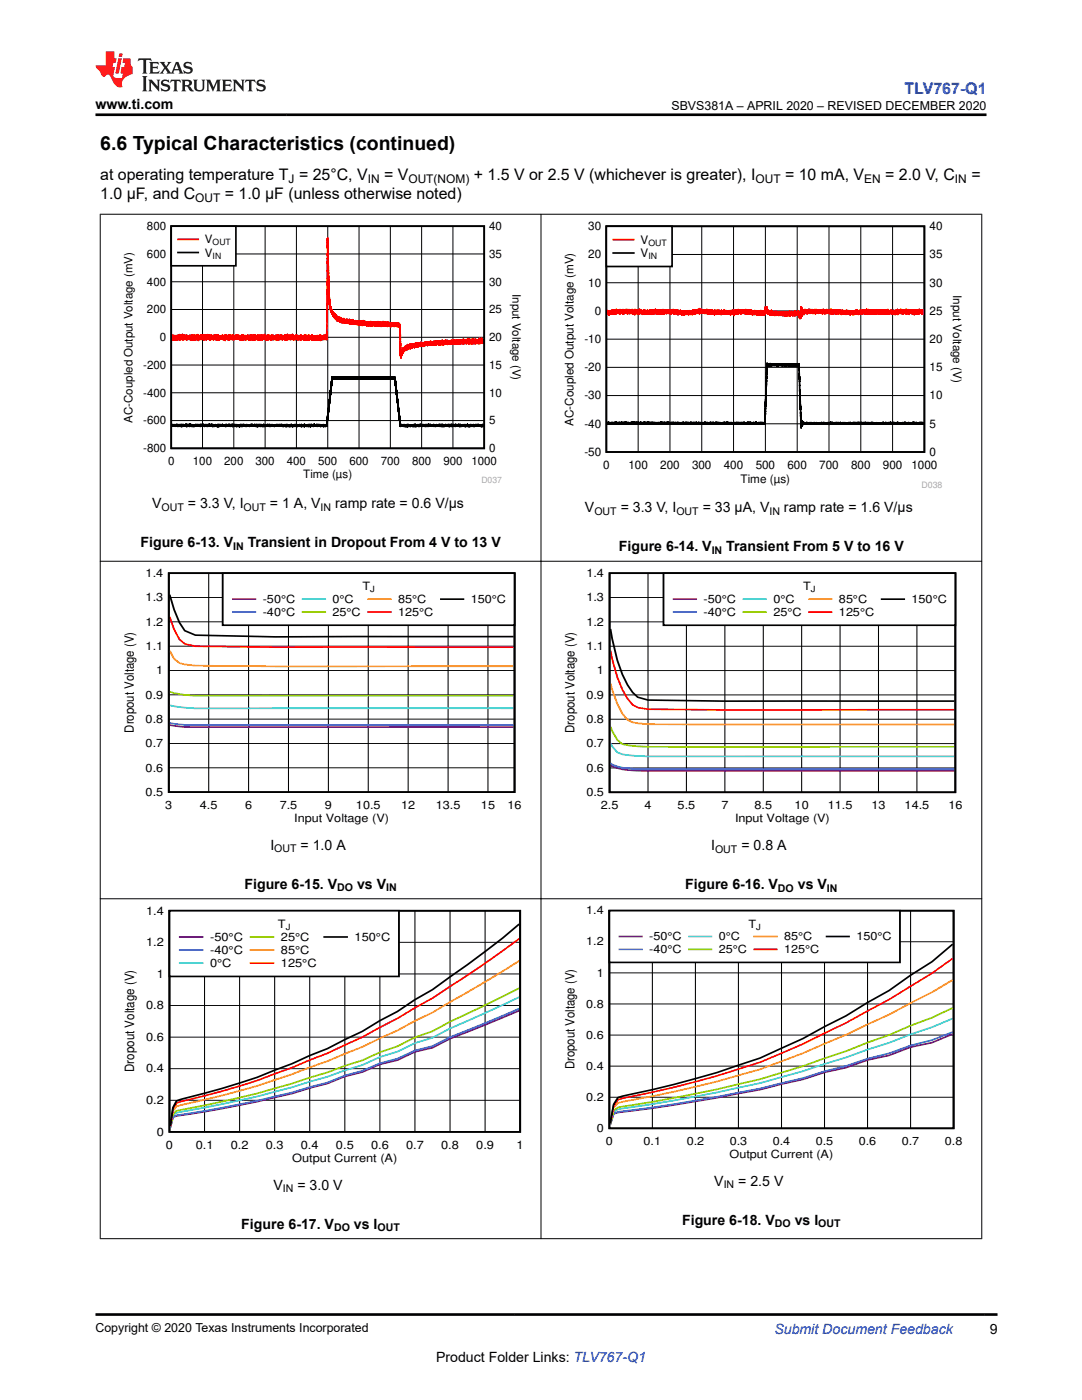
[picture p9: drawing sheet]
<svg xmlns="http://www.w3.org/2000/svg" width="216mm" height="279mm" viewBox="0 0 216 279" stroke-linecap="round" stroke-linejoin="round" font-family="sans-serif">
<defs><g id="words">
<text font-size="3.9" x="20" y="29.9">6.6 Typical Characteristics (continued)</text>
<text font-size="3.2" fill="#00f" x="180.5" y="18.7">TLV767-Q1</text>
<g font-size="3.2">
<text x="20" y="35.8">at operating temperature T = 25°C, V</text>
<text x="76.6" y="35.8">= V</text>
<text x="94.5" y="35.8">+ 1.5 V or 2.5 V (whichever is greater), I</text>
<text x="156.7" y="35.8">= 10 mA, V</text>
<text x="176.6" y="35.8">= 2.0 V, C</text>
<text x="193.8" y="35.8">=</text>
<text x="20" y="39.6">1.0 µF, and C</text>
<text x="44.9" y="39.6">= 1.0 µF (unless otherwise noted)</text>
</g>
<g font-size="2.8">
<text x="19" y="21.8">www.ti.com</text>
<text x="30.4" y="101.4">V</text>
<text x="37.5" y="101.4">= 3.3 V, I</text>
<text x="53.9" y="101.4">= 1 A, V</text>
<text x="66.9" y="101.4">ramp rate = 0.6 V/µs</text>
<text x="116.7" y="102.2">V</text>
<text x="123.8" y="102.2">= 3.3 V, I</text>
<text x="140.2" y="102.2">= 33 µA, V</text>
<text x="156.4" y="102.2">ramp rate = 1.6 V/µs</text>
<text x="28" y="109.2">Figure 6-13. V</text>
<text x="49.4" y="109.2">Transient in Dropout From 4 V to 13 V</text>
<text x="123.5" y="110">Figure 6-14. V</text>
<text x="144.9" y="110">Transient From 5 V to 16 V</text>
<text x="53.9" y="169.5">I</text>
<text x="60" y="169.5">= 1.0 A</text>
<text x="141.9" y="169.6">I</text>
<text x="147.9" y="169.6">= 0.8 A</text>
<text x="48.8" y="177.3">Figure 6-15. V</text>
<text x="71.2" y="177.3">vs V</text>
<text x="136.7" y="177.4">Figure 6-16. V</text>
<text x="159.2" y="177.4">vs V</text>
<text x="54.6" y="237.4">V</text>
<text x="59.4" y="237.4">= 3.0 V</text>
<text x="142.5" y="236.6">V</text>
<text x="147.3" y="236.6">= 2.5 V</text>
<text x="48.2" y="245.2">Figure 6-17. V</text>
<text x="70.6" y="245.2">vs I</text>
<text x="136.1" y="244.4">Figure 6-18. V</text>
<text x="158.6" y="244.4">vs I</text>
<text x="197.5" y="266.1">9</text>
<text x="87" y="271.7">Product Folder Links: TLV767-Q1</text>
</g>
<text font-size="2.8" fill="#00f" x="154.5" y="266.2">Submit Document Feedback</text>
<text font-size="2.6" x="26.7" y="213.9" transform="rotate(-90 26.7 213.9)">Dropout Voltage (V)</text>
<g font-size="2.5">
<text x="134" y="21.9">SBVS381A – APRIL 2020 – REVISED DECEMBER 2020</text>
<text x="26.7" y="146.2" transform="rotate(-90 26.7 146.2)">Dropout Voltage (V)</text>
<text x="114.7" y="146.3" transform="rotate(-90 114.7 146.3)">Dropout Voltage (V)</text>
<text x="114.6" y="213.4" transform="rotate(-90 114.6 213.4)">Dropout Voltage (V)</text>
<text x="19" y="265.9">Copyright © 2020 Texas Instruments Incorporated</text>
</g>
<g font-size="2.4">
<text x="38.9" y="40.3">OUT</text>
<text x="57.6" y="36.5">J</text>
<text x="73.4" y="36.5">IN</text>
<text x="81.5" y="36.5">OUT(NOM)</text>
<text x="150.7" y="36.5">OUT</text>
<text x="172.5" y="36.5">EN</text>
<text x="190.6" y="36.5">IN</text>
</g>
<g font-size="2.3">
<text x="29.3" y="45.9">800</text>
<text x="97.6" y="45.9">40</text>
<text x="117.4" y="45.9">30</text>
<text x="185.5" y="45.9">40</text>
<text x="29.3" y="51.4">600</text>
<text x="40.9" y="48.6">V</text>
<text x="40.9" y="51.2">V</text>
<text x="97.6" y="51.4">35</text>
<text x="117.4" y="51.5">20</text>
<text x="127.8" y="48.7">V</text>
<text x="127.8" y="51.3">V</text>
<text x="185.5" y="51.5">35</text>
<text x="29.3" y="57">400</text>
<text x="97.6" y="57">30</text>
<text x="102.3" y="58.7" transform="rotate(90 102.3 58.7)">Input Voltage (V)</text>
<text x="117.4" y="57.2">10</text>
<text x="185.5" y="57.2">30</text>
<text x="190.2" y="58.9" transform="rotate(90 190.2 58.9)">Input Voltage (V)</text>
<text x="29.3" y="62.5">200</text>
<text x="97.6" y="62.5">25</text>
<text x="118.7" y="62.8">0</text>
<text x="185.5" y="62.8">25</text>
<text x="31.9" y="68.1">0</text>
<text x="97.6" y="68.1">20</text>
<text x="116.6" y="68.5">-10</text>
<text x="185.5" y="68.5">20</text>
<text x="28.6" y="73.6">-200</text>
<text x="97.6" y="73.6">15</text>
<text x="116.6" y="74.1">-20</text>
<text x="185.5" y="74.1">15</text>
<text x="28.6" y="79.1">-400</text>
<text x="97.6" y="79.1">10</text>
<text x="116.6" y="79.7">-30</text>
<text x="185.5" y="79.7">10</text>
<text x="26.5" y="84.3" transform="rotate(-90 26.5 84.3)">AC-Coupled Output Voltage (mV)</text>
<text x="28.6" y="84.7">-600</text>
<text x="97.6" y="84.7">5</text>
<text x="114.4" y="85" transform="rotate(-90 114.4 85)">AC-Coupled Output Voltage (mV)</text>
<text x="116.6" y="85.3">-40</text>
<text x="185.5" y="85.3">5</text>
<text x="28.6" y="90.2">-800</text>
<text x="33.5" y="92.9">0</text>
<text x="38.5" y="92.9">100</text>
<text x="44.7" y="92.9">200</text>
<text x="51" y="92.9">300</text>
<text x="57.2" y="92.9">400</text>
<text x="60.5" y="95.5">Time (µs)</text>
<text x="63.5" y="92.9">500</text>
<text x="69.7" y="92.9">600</text>
<text x="76" y="92.9">700</text>
<text x="82.2" y="92.9">800</text>
<text x="88.5" y="92.9">900</text>
<text x="94.1" y="92.9">1000</text>
<text x="97.6" y="90.2">0</text>
<text x="116.6" y="91">-50</text>
<text x="120.3" y="93.6">0</text>
<text x="125.4" y="93.6">100</text>
<text x="131.7" y="93.6">200</text>
<text x="138.1" y="93.6">300</text>
<text x="144.4" y="93.6">400</text>
<text x="150.8" y="93.6">500</text>
<text x="157.1" y="93.6">600</text>
<text x="163.5" y="93.6">700</text>
<text x="169.8" y="93.6">800</text>
<text x="176.2" y="93.6">900</text>
<text x="181.9" y="93.6">1000</text>
<text x="185.5" y="91">0</text>
<text x="147.8" y="96.3">Time (µs)</text>
<text x="29.1" y="120">1.3</text>
<text x="29.1" y="115.1">1.4</text>
<text x="72.3" y="117.8">T</text>
<text x="117" y="120">1.3</text>
<text x="117" y="115.1">1.4</text>
<text x="160.3" y="117.8">T</text>
<text x="29.1" y="124.8">1.2</text>
<text x="52.4" y="120.4">-50°C</text>
<text x="52.4" y="123">-40°C</text>
<text x="66.4" y="120.4">0°C</text>
<text x="66.4" y="123">25°C</text>
<text x="79.4" y="120.4">85°C</text>
<text x="79.4" y="123">125°C</text>
<text x="93.9" y="120.4">150°C</text>
<text x="117" y="124.9">1.2</text>
<text x="140.4" y="120.4">-50°C</text>
<text x="140.4" y="123">-40°C</text>
<text x="154.3" y="120.4">0°C</text>
<text x="154.3" y="123">25°C</text>
<text x="167.4" y="120.4">85°C</text>
<text x="167.4" y="123">125°C</text>
<text x="181.9" y="120.4">150°C</text>
<text x="29.1" y="129.7">1.1</text>
<text x="117" y="129.7">1.1</text>
<text x="31.2" y="134.6">1</text>
<text x="119.1" y="134.6">1</text>
<text x="29.1" y="139.4">0.9</text>
<text x="117" y="139.4">0.9</text>
<text x="29.1" y="149.1">0.7</text>
<text x="29.1" y="144.3">0.8</text>
<text x="117" y="149.1">0.7</text>
<text x="117" y="144.3">0.8</text>
<text x="29.1" y="154">0.6</text>
<text x="117" y="154">0.6</text>
<text x="29.1" y="158.8">0.5</text>
<text x="33" y="161.4">3</text>
<text x="39.9" y="161.4">4.5</text>
<text x="48.9" y="161.4">6</text>
<text x="55.8" y="161.4">7.5</text>
<text x="64.8" y="161.4">9</text>
<text x="71" y="161.4">10.5</text>
<text x="80" y="161.4">12</text>
<text x="87" y="161.4">13.5</text>
<text x="96" y="161.4">15</text>
<text x="101.3" y="161.4">16</text>
<text x="117" y="158.9">0.5</text>
<text x="119.9" y="161.4">2.5</text>
<text x="128.6" y="161.4">4</text>
<text x="135.2" y="161.4">5.5</text>
<text x="143.9" y="161.4">7</text>
<text x="150.6" y="161.4">8.5</text>
<text x="158.6" y="161.4">10</text>
<text x="165.2" y="161.4">11.5</text>
<text x="173.9" y="161.4">13</text>
<text x="180.5" y="161.4">14.5</text>
<text x="189.2" y="161.4">16</text>
<text x="58.7" y="164">Input Voltage (V)</text>
<text x="146.7" y="164">Input Voltage (V)</text>
<text x="29.1" y="182.5">1.4</text>
<text x="55.4" y="185.2">T</text>
<text x="117" y="182.5">1.4</text>
<text x="149.3" y="185.1">T</text>
<text x="29.1" y="188.8">1.2</text>
<text x="41.9" y="187.8">-50°C</text>
<text x="41.9" y="190.4">-40°C</text>
<text x="56.1" y="187.8">25°C</text>
<text x="56.1" y="190.4">85°C</text>
<text x="70.8" y="187.8">150°C</text>
<text x="117" y="188.7">1.2</text>
<text x="129.6" y="187.7">-50°C</text>
<text x="129.6" y="190.3">-40°C</text>
<text x="143.4" y="187.7">0°C</text>
<text x="143.4" y="190.3">25°C</text>
<text x="156.4" y="187.7">85°C</text>
<text x="156.4" y="190.3">125°C</text>
<text x="170.9" y="187.7">150°C</text>
<text x="31.3" y="195.1">1</text>
<text x="41.9" y="193">0°C</text>
<text x="56.1" y="193">125°C</text>
<text x="119.1" y="194.9">1</text>
<text x="29.1" y="201.4">0.8</text>
<text x="117" y="201.1">0.8</text>
<text x="29.1" y="207.7">0.6</text>
<text x="117" y="207.3">0.6</text>
<text x="29.1" y="214">0.4</text>
<text x="117" y="213.5">0.4</text>
<text x="29.1" y="220.3">0.2</text>
<text x="117" y="219.7">0.2</text>
<text x="31.3" y="226.6">0</text>
<text x="119.1" y="225.9">0</text>
<text x="33.1" y="229.3">0</text>
<text x="39" y="229.3">0.1</text>
<text x="46" y="229.3">0.2</text>
<text x="53" y="229.3">0.3</text>
<text x="58.3" y="231.9">Output Current (A)</text>
<text x="60" y="229.3">0.4</text>
<text x="67" y="229.3">0.5</text>
<text x="74" y="229.3">0.6</text>
<text x="81" y="229.3">0.7</text>
<text x="88" y="229.3">0.8</text>
<text x="95" y="229.3">0.9</text>
<text x="103.1" y="229.3">1</text>
<text x="120.9" y="228.5">0</text>
<text x="128.4" y="228.5">0.1</text>
<text x="137" y="228.5">0.2</text>
<text x="145.6" y="231.1">Output Current (A)</text>
<text x="145.6" y="228.5">0.3</text>
<text x="154.2" y="228.5">0.4</text>
<text x="162.8" y="228.5">0.5</text>
<text x="171.4" y="228.5">0.6</text>
<text x="180" y="228.5">0.7</text>
<text x="188.5" y="228.5">0.8</text>
</g>
<g font-size="2.1">
<text x="32.2" y="101.9">OUT</text>
<text x="48.6" y="101.9">OUT</text>
<text x="64" y="101.9">IN</text>
<text x="118.6" y="102.8">OUT</text>
<text x="135" y="102.8">OUT</text>
<text x="153.5" y="102.8">IN</text>
<text x="46.5" y="109.7">IN</text>
<text x="142" y="110.6">IN</text>
<text x="54.7" y="170.1">OUT</text>
<text x="142.7" y="170.1">OUT</text>
<text x="67.3" y="177.9">DO</text>
<text x="77.1" y="177.9">IN</text>
<text x="155.2" y="177.9">DO</text>
<text x="165" y="177.9">IN</text>
<text x="56.5" y="238">IN</text>
<text x="144.4" y="237.2">IN</text>
<text x="66.7" y="245.8">DO</text>
<text x="75.3" y="245.8">OUT</text>
<text x="154.6" y="245">DO</text>
<text x="163.3" y="245">OUT</text>
</g>
<g font-size="1.7">
<text x="42.4" y="49">OUT</text>
<text x="42.4" y="51.6">IN</text>
<text x="129.4" y="49.1">OUT</text>
<text x="129.4" y="51.7">IN</text>
<text x="73.9" y="118.2">J</text>
<text x="161.8" y="118.2">J</text>
<text x="57" y="185.6">J</text>
<text x="150.9" y="185.5">J</text>
</g>
<g font-size="1.7" fill="#a8a8a8">
<text x="96" y="96.5">D037</text>
<text x="183.9" y="97.3">D038</text>
</g>
</g></defs>
<path d="M34.2 45.1h62.4v44.4h-62.4zM96.5 84.9l-.1 .1v-.2v.2v-.2v.3l-.1-.3v.3v-.4v.4l-.1-.4v.4v-.3l-.1 .3-.1-.3v.3l-.1-.3-.1 .2v-.2v.3l-.1-.3-.1 .2v-.2v.2v-.2v.2v-.2l-.1 .3-.1-.4-.1 .3v-.3v.3l-.2-.3v.4l-.1-.3v.3v-.4l-.1 .4v-.4v.4l-.1-.3v.2l-.1-.2-.1 .3v-.3v.3l-.1-.3-.1 .3-.1-.3v.3l-.1-.3v.3l-.1-.4v.4v-.3l-.1 .2v-.2v.3l-.1-.3v.3v-.4l-.1 .4v-.4v.4v-.3l-.1 .3v-.3l-.1 .3v-.2l-.1 .2-.1-.3v.3v-.3l-.1 .3v-.4v.3v-.3v.3l-.1-.2-.1 .2v-.2v.3l-.1-.3v.3l-.1-.3v.3v-.3l-.1 .3v-.4v.4l-.1-.3v.3v-.3l-.1 .3v-.3l-.1 .3-.1-.3v.3v-.4v.4v-.3l-.1 .3v-.3l-.2 .3v-.2v.2v-.3v.3v-.3l-.1 .3-.1-.3v.3l-.1-.4v.4v-.3v.3l-.1-.3v.3v-.3v.2v-.2v.2l-.1-.2-.1 .3v-.4v.4v-.3l-.1 .3-.1-.3v.3l-.1-.3v.3l-.1-.3v.2v-.2l-.1 .3v-.4v.4v-.4l-.1 .4v-.4v.3l-.1-.3-.1 .4-.1-.3v.3l-.1-.4-.1 .3-.1-.2v.3v-.3l-.1 .3v-.4v.4l-.1-.4v.4l-.1-.3-.1 .2v-.3l-.1 .4-.1-.4v.4l-.1-.4v.4l-.1-.4-.1 .4v-.4v.4l-.1-.3v.2l-.1-.2-.1 .2v-.2l-.1 .3-.1-.4v.4v-.4l-.1 .4v-.3v.3l-.2-.3v.3l-.1-.3v.3v-.3v.3l-.1-.3v.2v-.2v.3v-.4l-.1 .4-.1-.4v.4v-.4v.4v-.3l-.1 .3-.1-.4v.4v-.3l-.2 .3v-.4l-.1 .4v-.4l-.1 .4-.1-.4v.4v-.3l-.1 .2-.1-.2v.3l-.1-.3v.3l-.1-.3v.3v-.4v.4l-.1-.3v.3l-.1-.3v.3v-.3l-.1 .3v-.3l-.1 .3-.1-.3v.3v-.4l-.1 .4v-.4l-.1 .4v-.3v.3l-.1-.3v.3v-.3l-.1 .3v-.3v.3l-.1-.3v.3l-.1-.3v.3v-.3l-.1 .3-.1-.4-.1 .4v-.4l-.1 .3v-.2v.3v-.3l-.1 .2v-.3l-.1 .4v-.3l-.1 .3-.1-.4-.1 .4-.1-.4v.4v-.4v.4l-.1-.3-.1 .3v-.3v.2l-.1-.2v.3v-.3l-.2 .3v-.3l-.1 .3v-.3l-.1 .2v-.3v.4l-.1-.3v.3l-.1-.3-.1 .3v-.3v.3v-.4v.4l-.1-.3v.2v-.2l-.1 .2v-.3l-.1 .4v-.3v.3l-.1-.3v.3l-.1-.3-.1 .2v-.3v.4l-.1-.3v.3l-.1-.3-.1 .3v-.3l-.1 .3v-.3l-.1 .3-.1-.3v.3v-.4l-.1 .4v-.3v.2l-.1-.2v.3l-.1-.4v.4v-.3l-.1 .3-.1-.3-.1 .3v-.3v.3l-.1-.3-.1 .3v-.3l-.1 .3v-.3v.3l-.1-.3-.1 .3-.1-.3-.1 .3v-.4v.3v-.2l-.2 .3v-.4v.4l-.1-.3-.1 .3-.1-.2v.2l-.1-.3v.3v-.3l-.1 .3v-.3l-.1 .3v-.4l-.1 .4v-.2v.1l-.1-.2-.1 .2v-.3v.4v-.3v.3l-.1-.3-.1 .2v-.2l-.1 .2v-.2l-.1 .2v-.2l-.1 .3-1.1-9.8-.1 .3v-.3l-.1 .3v-.3v.3l-.1-.3-.1 .3-.1-.3-.1 .3v-.3v.2l-.1-.2v.3l-.1-.3v.3v-.3v.3l-.1-.3v.3v-.3l-.1 .3-.1-.3v.3v-.2v.2l-.1-.3-.1 .3v-.2v.2l-.1-.2v.2l-.1-.3v.3v-.3l-.1 .3v-.3l-.1 .3v-.3l-.1 .3v-.3l-.1 .3-.1-.3v.3l-.1-.3v.3v-.3v.3l-.1-.3v.3l-.1-.3-.1 .4-.1-.4v.3v-.3v.3l-.1-.3-.1 .3v-.2l-.1 .2v-.3v.3v-.3v.3l-.1-.3v.3l-.1-.3v.3v-.3l-.1 .3-.1-.3v.2v-.2l-.1 .2v-.2v.2v-.2l-.1 .3v-.3v.3v-.3l-.2 .3v-.3l-.1 .3-.1-.2v.2l-.1-.3v.3v-.3v.3l-.1-.3v.3v-.2v.2v-.3l-.1 .3-.1-.3-.1 .3v-.3v.3v-.3l-.1 .3-.1-.3-.1 .3v-.3v.3l-.1-.3v.2l-.1-.2v.3l-.1-.3v.2v-.2l-.1 .3-.1-.3-.1 .3v-.3l-.1 .3v-.3v.3l-.1-.3v.4l-.1-.4v.3l-.1-.3-.1 .3v-.3l-.1 .3v-.2v.3v-.4l-.1 .3v-.3l-.1 .3v-.2l-.1 .2v-.3l-.1 .3v-.3v.3l-.1-.3v.3v-.3l-.1 .3-.1-.3v.3v-.3l-.1 .3-.1-.3v.2l-.1-.2v.3v-.3l-.2 .3v-.2v.2v-.2l-.2 .2v-.3l-.1 .3v-.3v.3l-.1-.3-.1 .3v-.3v.3l-.1-.3v.3l-.1-.3v.3v-.3l-.1 .3-.1-.3-.1 .3-.1-.3v.3l-.1-.3-.1 .3v-.3v.3v-.3l-.1 .3v-.3v.3l-.1-.3v.3v-.3v.3v-.3v.2l-.1-.2v.3v-.3l-.1 .3v-.3l-.2 .3v-.3v.3l-.1-.3v.3l-.1-.2v.2l-.1-.3v.3v-.3v.2l-.1-.2-.1 .2v-.2v.3v-.3l-.2 .3-.1-.3v.3v-.3l-.1 .3v-.3l-.1 .3v-.3v.3v-.3v.2l-.1-.2v.3l-.1-.3v.3l-.1-.3v.2v-.2v.3l-.1-.3-.2 .3v-.3v.3l-.1-.3-.1 .3-.1-.3v.3v-.2l-.1 .2-.1-.3-.1 .3v-.3v.3l-.1-.3v.3l-.2-.3-.1 .3v-.3l-.1 .3-.1-.3v.2v-.2l-.1 .2v-.2l-.1 .2v-.2l-.1 .2v-.3l-.1 .4v-.3v.3l-.1-.3v.3v-.3l-.1 .3v-.3l-.1 .3v-.3l-.1 .3v-.3l-1.1 9.8v-.3l-.1 .3v-.3v.3l-.1-.3v.3l-.1-.3-.1 .3v-.3l-.1 .3-.1-.3v.3v-.3l-.1 .3v-.4v.4l-.1-.3-.1 .3-.1-.3v.3v-.3v.2l-.1-.2v.3l-.1-.3v.3v-.3l-.1 .3-.1-.4v.4l-.1-.3v.3l-.1-.3v.3v-.3v.2l-.1-.3-.1 .4v-.4l-.1 .4-.1-.4v.4v-.3l-.1 .3v-.3l-.1 .3v-.3l-.1 .3v-.3v.3l-.1-.3v.3v-.4l-.2 .4v-.3v.2l-.1-.2v.3v-.3l-.1 .3v-.3l-.1 .3v-.3v.2l-.1-.3v.3v-.2l-.1 .3v-.4v.4l-.1-.3v.4l-.2-.5-.1 .4v-.3v.3v-.3l-.1 .2v-.3v.4l-.1-.4v.4l-.1-.3-.1 .3v-.3v.3l-.1-.3v.3v-.3l-.1 .3-.1-.3-.1 .3v-.3v.3v-.3v.3l-.1-.4v.4l-.1-.4v.3v-.2l-.1 .3v-.3l-.1 .3v-.3v.3v-.2l-.1 .2v-.2v.2l-.1-.3v.2v-.2l-.1 .3-.1-.4v.4l-.1-.3-.1 .2v-.2l-.1 .3v-.4l-.1 .4v-.3l-.1 .3v-.3l-.2 .2v-.2l-.1 .3v-.3v.3v-.4l-.1 .4-.1-.3v.3v-.3v.3v-.3l-.1 .3-.1-.4v.4v-.4l-.1 .4v-.3v.3l-.2-.3-.1 .3-.1-.3v.3l-.1-.3-.1 .3v-.4l-.1 .3v-.3l-.1 .4v-.3l-.1 .3-.1-.3v.3v-.3l-.1 .3v-.3v.3v-.3l-.2 .3v-.3v.3v-.3l-.1 .3-.1-.4-.1 .4v-.4l-.1 .4v-.3l-.1 .3v-.3l-.2 .3v-.3v.2l-.1-.2v.2v-.2l-.1 .3v-.3l-.1 .3-.1-.3v.3l-.1-.3v.3v-.3l-.1 .2v-.3v.4l-.1-.3v.3l-.1-.4v.4v-.3v.2l-.1-.2-.1 .3v-.3v.3l-.1-.4-.1 .4-.1-.3v.3l-.1-.4v.3l-.1-.2v.2v-.3l-.1 .4v-.3v.3l-.1-.4-.1 .4-.2-.3v.3l-.1-.3v.3v-.3v.3l-.1-.3v.2l-.1-.2v.3l-.2-.3v.3v-.4v.4l-.1-.3-.1 .3v-.3l-.1 .3v-.3l-.1 .3-.1-.4-.1 .4v-.4v.4v-.3l-.1 .3v-.3v.3v-.4l-.1 .4-.1-.3v.3l-.1-.4v.4l-.1-.3-.1 .3-.1-.3v.3v-.3l-.1 .3v-.3v.3l-.1-.3-.1 .3-.1-.4v.3l-.1-.2v.3v-.3v.3v-.3v.3l-.1-.3v.3v-.3v.3v-.3v.3l-.1-.3-.1 .3v-.3v.3l-.1-.4-.1 .4-.1-.4v.4l-.1-.4v.4v-.3l-.1 .2v-.3v.4v-.3l-.1 .3-.1-.3v.3v-.4l-.1 .4v-.4v.4v-.3l-.1 .3v-.3v.3l-.1-.4v.3l-.1-.3-.1 .4v-.3l-.1 .2-.1-.2v.2v-.3v.4l-.1-.3v.3l-.1-.3-.1 .3v-.3l-.1 .3v-.3l-.1 .3v-.4v.3v-.2v.2l-.1-.2-.1 .2v-.3v.3v-.2l-.1 .3v-.3v.2v-.3v.4v-.3l-.1 .2-.1-.2v.3v-.3v.3l-.1-.3-.1 .3v-.3v.2l-.1-.2-.1 .2v-.2v.3l-.1-.3v.3l-.1-.4-.1 .4-.1-.3v.2v-.2l-.1 .3-.1-.3v.3l-.1-.3v.2l-.1-.3v.4l-.1-.3-.1 .2v-.3v.4v-.3l-.1 .3v-.3l-.2 .3v-.4v.4v-.4v.3l-.1-.2v.2v-.3l-.1 .4-.1-.3v.3v-.3v.3v-.3v.3v-.3v.3l-.1-.3-.1 .3v-.3v.3v-.3v.3l-.1-.3v.3v-.3v.2l-.1-.2-.1 .3-.1-.3v.3l-.1-.4-.1 .4v-.3l-.1 .2v-.2l-.2 .3v-.3v.3v-.4l-.1 .3-.1-.2v.2v-.2v.3l-.1-.4v.4v-.4l-.1 .3-.1-.3v.4v-.3l-.1 .3v-.3v.3l-.1-.3v.3l-.1-.3-.1 .3v-.4v.3v-.3l-.1 .3v-.2l-.1 .2v-.3v.3l-.1-.2v.3l-.1-.3v.3v-.3l-.1 .3-.1-.3v.2l-.1-.2v.3v-.4l-.1 .4-.1-.3v.3l-.1-.3-.1 .3v-.3v.2v-.2v.2v-.2l-.1 .2-.1-.2v.2v-.2l-.1 .2v-.2v.2v-.3l-.1 .4v-.4v.4v-.3l-.1 .3v-.3l-.1 .2-.1-.2v.2v-.2v.3l-.1-.4-.1 .4v-.4l-.1 .4v-.4l-.1 .4v-.4v.4l-.1-.3v.3l-.1-.3v.3v-.4v.4l-.1-.3-.1 .3v-.3v.3v-.3l-.1 .3-.1-.3v.3v-.4v.4l-.1-.3-.1 .3v-.3v.3l-.2-.3v.3v-.3v.3l-.2-.4v.4l-.1-.3v.3v-.3l-.1 .3v-.4v.4l-.1-.3-.1 .2v-.3v.4l-.1-.3-.1 .3v-.5v.4l-.1-.2-.1 .3v-.4l-.1 .3v-.3v.4l-.1-.3-.1 .3v-.4l-.1 .4v-.3v.3l-.1-.3v.2v-.2l-.1 .2-.1-.3v.4l-.1-.3v.3v-.3l-.1 .2-.1-.3v.4v-.4v.3l-.1-.2v.2l-.1-.2v.2v-.2v.3l-.1-.4-.1 .4v-.4l-.1 .4-.1-.3v.3l-.1-.3-.1 .2v-.3v.3v-.2v.2l-.1-.2v.3v-.3l-.1 .3v-.3v.2v-.2l-.1 .2v-.3l-.1 .3v-.2l-.1 .3v-.3l-.1 .3-.1-.3v.3v-.4v.4l-.1-.3v.2l-.1-.2v.3l-.1-.3v.3l-.1-.3v.3v-.3l-.1 .3-.1-.3v.3v-.3v.3l-.1-.3-.1 .3v-.4l-.1 .4-.1-.4-.1 .4-.1-.4v.4l-.1-.3v.3l-.1-.3v.3l-.1-.4v.4v-.3v.2l-.1-.2-.1 .3v-.4v.4l-.1-.3v.3v-.3l-.1 .3v-.4l-.1 .4v-.4v.4l-.1-.4v.3l-.1-.2v.3v-.3l-.1 .3-.1-.3v.3v-.3l-.1 .3v-.3v.3v-.4v.4v-.3l-.1 .3-.1-.3v.3l-.1-.4v.4l-.1-.3-.1 .2v-.3l-.2 .4v-.4v.3l-.1-.2v.2l-.1-.2v.3v-.3l-.1 .3-.1-.4v.4v-.3l-.1 .3-.1-.3v.3v-.3v.3l-.1-.4v.4v-.3v.3l-.1-.4v.4l-.1-.3v.3l-.1-.3-.1 .3-.1-.4-.1 .4-.1-.3v.2v-.2v.3l-.1-.4-.1 .3" fill="none" stroke="#000" stroke-width=".34"/>
<g fill="none" stroke="#000" stroke-width=".2">
<path d="M34.2 56.2h62.4M34.2 50.7h62.4M40.4 45.1v44.4M46.7 45.1v44.4M52.9 45.1v44.4M59.1 45.1v44.4M65.4 45.1v44.4M71.6 45.1v44.4M77.9 45.1v44.4M84.1 45.1v44.4M90.4 45.1v44.4M34.2 78.4h62.4"/>
<path d="M34.2 72.9h62.4M34.2 67.3h62.4M34.2 61.8h62.4M34.2 83.9h62.4"/>
</g>
<path d="M34.3 67.7l.1-.7v.9l.1-1v.9l.1-.7v.6l.1-.5v.5v-.5v.4v-.6l.1 .8v-.8v.7v-.7v.7l.1-.6 .1 .6v-.6v.6l.1-.6v.6v-.7v.7l.1-.6v.6l.1-.7v.6v-.6v.7l.1-.7v.8l.1-.8v.7v-.8l.2 .8 .1-.9v.8v-.8l.1 1.1 .1-1 .1 .8v-.7l.1 .7v-.7v.7l.1-.6v.6l.1-1 .1 1.1 .1-1 .1 .8 .1-.7v.9l.1-.8 .1 .7v-.6v.6l.1-.6v.6v-.6v.7v-.9l.1 .9v-.8l.1 .7 .1-.7v.7v-.7l.1 .7v-.6v.6v-.6l.1 .6v-.6v.5l.1-.6v.6v-.5v.7l.1-.7v.5v-.7l.1 .8v-.8v.8l.1-.6 .1 .6v-.7v.6v-.7l.1 .9 .1-1 .1 .9v-.6v.6v-.7v.8v-.7l.1 .5v-.6l.1 .7v-.7l.1 .9v-1l.1 .8 .1-.7v.7v-.8v.7l.1-.5v.6v-.7l.1 .8v-.9l.1 .7v-.7v.8l.1-.8v.8v-.8l.1 .9 .1-1v.9v-.9l.1 1.1v-.9l.1 .7v-.7v.6v-.6v.7l.1-.6v.5v-.6l.1 .7v-.8l.1 .8 .1-.7v.6v-.8l.2 .9v-.8v.7v-.7l.1 .7v-.6v.7l.1-.8v.8l.1-.8v.9l.1-1v1l.1-.8v.7v-.8v.8l.1-.7v.7l.1-.8v.8l.1-.7v.8l.1-.8v.7l.1-.8v.7l.1-.7v.8v-.9l.1 .8v-.5v.6l.1-.6v.6v-.8l.1 .7v-.7l.1 .8v-.8l.1 1v-.8l.2 .5v-.5v.6l.1-.8 .1 .8v-.6v.5l.1-.5v.5v-.5v.6l.1-.6v.6l.1-.7v.8v-.7l.1 .6 .1-.8v.8v-.8v.8l.1-.7 .1 .7v-.6v.6l.1-.7v.6v-.7l.1 1 .1-1v.8v-.6l.1 .6 .1-.7v.8v-.9l.1 .9v-.7v.8l.1-.8v.6v-.6v.6v-.6l.1 .6v-.7l.1 .7v-.6v.6v-.7l.1 .6v-.5l.1 .5v-.6v.7l.1-.7v.7l.1-.7 .1 .6v-.6v.6v-.7v.8v-.7l.1 .6v-.6v.8l.1-.8 .1 .7v-.7v.6v-.5l.1 .6v-.7v.6v-.7l.1 1 .1-1v.7v-.6l.1 .6v-.8v.8v-.7l.1 .8v-.9v.8v-.6v.6l.1-.6 .1 .7v-.5v.5v-.6v.6v-.6l.1 .6v-.6l.1 .7v-.9l.1 .9v-.8v.8l.1-.8v.8l.1-.7v.5v-.7v.8v-.6l.1 .6 .1-.8v.8v-.6l.1 .6v-.6v.6v-.6v.5v-.5l.1 .5v-.6l.1 .6v-.7v.8v-.5l.1 .5 .1-.8 .1 1v-.8v.5l.1-.5 .1 .5v-.5v.5v-.5l.1 .5v-.6v.7l.1-.8 .1 .8v-.8v.7v-.6l.1 .6v-.7l.1 .7v-.7v.7v-.7v.7l.1-.7v.7l.1-.5v.5v-.6v.6v-.6l.1 .7v-.6l.1 .6 .1-.7v.9v-.8l.1 .6 .1-.6v.6l.1-.7v.7v-.7l.1 .9 .1-1v.9l.1-.9v.9v-.9l.1 .9v-.9v.8l.1-.7v.7v-.6v.5l.1-.5v.5v-.6l.1 .8 .1-.8 .1 .8v-.7l.1 .6v-.7v.6l.1-.6 .1 .6v-.7v.8v-.6l.1 .6v-.6l.1 .7v-.8l.1 .9 .1-1v.9v-.7l.1 .6 .1-.6v.6v-.6v.7v-.6v.6l.1-1 .1 .9v-.7l.1 .7 .1-.7v.6v-.7l.1 .8v-.6v.8l.1-1.1 .1 1 .1-.7 .1 .7v-.7l.1 .5v-.7v.8l.1-.7v.7v-.6l.1 .5v-.5l.1 .7 .1-.9 .1 .9v-.8l.1 .7 .1-.7v.7l.1-.6v.6v-.6v.7l.1-.9v.8v-.7v.9v-.8l.1 .6v-.6v.6l.1-.6v.7l.1-.9 .1 .8v-.8l.1 .9v-.9l.1 .7v-.6l.1 .7v-.7l.1 .6v-.7v.7l.1-.5v.4v-.7v.9l.1-.6v.6v-.8l.1 1v-.8l.1 .6v-.7l.1 .9 .1-.9v.9l.1-1 .1 .8v-.7v.7l.1-.6v.7l.1-.9v.7l.1-.6 .1 .8v-.7l.1 .7 .1-.7v.6v-.8v.8l.1-.8v.9v-.7v.6l.1-.7v.7l.2-.8v.8v-.7l.1 .7v-.6l.1 .6 .1-.7v.7v-.6v.6l.1-.6 .1 .6 .1-.6v.6v-.8v1l.1-.9 .1 .9 .1-.8v.8v-.8l.1 .6v-.8v.8v-.9l.1 .9v-.8v.8l.1-.7 .1 .7 .1-.8v.8l.1-.6 .1 .5v-.8v.8l.1-.7v.7v-.6v.7l.1-.6 .1 .7v-.8l.1 .7v-.6v.6v-.6l.1 .5 .1-.6v.7l.1-.8v.8v-.8l.1 .9v-.8v.6v-.7l.1 .8 .1-.8 .2 .9v-1.1l.1 1v-.8l.1 .8 .1-.7v.7l.1-.6v.5v-.7l.1 .8 .1-.8v.7v-.6l.1 .7 .1-.6v.6v-.8v.8v-.8l.1 .8v-.8l.1 .7v-.5v.4v-.7v.8v-.9l.1 1 .1-.8 .1 .9v-.8v.6l.1-.6v.7l.1-.7v.6l.1-.4v.6v-.7v.6v-.6l.1 .5 .1-.7v.8v-.8v.8l.1-.7v.7v-.8v.7l.1-.6 .1 .8v-.7v.6v-.7l.1 .7 .1-.7v.7v-.6v.7l.1-.8 .1 .7v-.7l.1 .7 .1-.8v1l.1-1 .1 .8 .1-.7v.7l.1-.7v.7v-.6l.1 .5v-.5v.6l.1-.6v.7v-.8l.1 .9v-1l.1 .8 .1-.6v.7v-.9l.1 .8v-.8v.9l.1-.7 .1 .7v-.6v.5v-.7v.8v-.7l.1 .6 .1-.6v.7l.1-.9 .1 1v-1v.9l.1-.9v.9l.1-.8v.7v-.6v.6v-.6l.1 .6 .1-.6v.6l.1-.7v.8v-.7l.1 .7v-.7v.7v-.9l.1 .8v-.8v.8l.1-.6v.8v-.8v.6l.1-.6 .1 .6 .1-.7 .1 .8 .1-.7v.7v-.7v.6v-.6v.5l.1-.5v.6l.1-.6 .1 .6v-.6v.7v-.8l.1 .8 .1-.7v.6l.1-.7v.7v-.6v.6l.1-.7v.6l.1-.6v.9l.1-1 .1 .8v-.8v1v-.7l.1 .7v-.8l.1 .7v-.6v.5v-.7l.1 .8 .1-.7v.6v-.6l.1 .6v-.6l.1 .7v-.7v.6v-.6l.1 .6v-.8v.7l.1-.6v.7v-.7l.1 .7v-.7l.1 .6v-.7l.1 .8 .1-.9v.9l.3-20.1 .3 13v-.4l.3 1.9v-.7l.2 1v-.5l.1 .8v-.5l.2 .7v-.4v.6v-.6v.6l.1-.6v.7l.1-.6v.7v-.7l.1 .9 .1-.9v1l.1-.5v.5v-.5l.1 .5v-.7v.8v-.8l.1 1.1 .1-.8v.7v-.6l.1 .7 .1-.6v.7l.1-.8 .1 .9 .1-.7v.6l.1-.7v.8l.1-.7v.7l.1-.8v1v-.7l.1 .5v-.5v.5v-.5l.1 .6v-.7v.8v-.8l.1 .7 .1-.7 .1 .6v-.6v.8l.1-.7v.6l.1-.6 .1 .7v-.6v.6l.2-.6v.6v-.6v.7l.1-.8v.7l.1-.6v.6v-.5l.1 .6 .1-.6v.6v-.6v.6l.1-.7v.6v-.4v.6v-.7l.1 .7v-.8v.8l.1-.8v.8v-.7l.1 .7v-.6v.6l.1-.7 .1 .6v-.6l.1 .7v-.7v.7l.1-.7 .1 .6v-.7l.1 .8v-.6l.1 .6v-.6v.6v-.5l.1 .5v-.5l.1 .5v-.5v.5v-.5l.1 .6v-.6v.6l.1-.7 .1 .7v-.7v.7l.1-.6v.7v-.7l.1 .6v-.5v.5l.1-.5v.5v-.7v.8l.1-.6v.6l.1-.7v.6v-.5v.6v-.6l.1 .6v-.7l.1 .6v-.5v.6v-.7l.1 .7 .1-.8v.9v-.7v.6l.1-.7v.7v-.7l.1 .7v-.7l.1 .9v-.8l.1 .7v-.6v.5l.1-.8v.8v-.7l.1 .8v-.8v.7l.1-.7v.7v-.7v.7l.1-.7 .1 .7v-.6l.1 .6v-.5v.5v-.5l.1 .5 .1-.5v.7v-.7v.6v-.6l.1 .6v-.5v.6l.1-.8 .1 .8v-.7v.7l.1-.7 .1 .7v-.8v.6l.1-.5 .1 .7v-.6v.6l.1-.9v.9l.1-.7 .1 .7v-.7l.1 .7v-.7l.1 .7v-.7l.1 .7 .1-.7v.6l.1-.5v.6v-.6v.6l.1-.6v.6v-.7v.7l.1-.7v.7l.1-.7v.7v-.7l.1 .7 .1-.7 .1 .7 .1-.7v.7v-.8v.8l.1-.6v.6v-.6l.1 .4v-.5v.7v-.7l.1 .8 .1-.7 .1 .6v-.7l.2 .8v-.8v.7v-.6v.6v-.6l.1 .6 .1-.6 .1 .7v-.9l.1 .8 .1-.7v.7l.1-.6v.6l.1-.6v.6v-.6l.1 .6v-.6v.6v-.7v.7l.1-.6v.7v-.6l.1 .6 .1-.7v.7v-.7l.1 .7v-.8v.7v-.6l.1 .6 .1-.7v.7v-.5v.6l.1-.7v.7l.1-.7v.6v-.6l.2 .7v-.6v.5v-.4l.1 .7v-.7v.5v-.6l.1 .6v-.7l.1 .7v-.6l.1 .6v-.7l.1 .6v-.4v.5l.1-.7v.7v-.6l.1 .6 .1-.7v.7v-.6l.1 .6v-.6v.6l.1-.6 .1 .5v-.5v.6v-.6l.1 .6v-.6v.6l.1-.5 .1 .5 .1-.5v.6v-.6l.1 .6 .1-.6v.5l.1-.4v.7l.1-.7v.8v-.4l.2 6.4v-.8v.6l.3-1.5v.7v-.7v.6v-.7l.1 .8v-1l.1 .7v-.7l.1 .7 .1-.9v.7l.1-.7v.6v-.8l.2 .8v-.9v.7v-.7l.1 .7v-.7l.1 .8 .1-.9v.8l.1-.9v.8l.1-.7v.6v-.7v.7v-.7v.8l.1-.7v.6v-.6l.1 .6v-.6v.6v-.8l.1 .9v-.9l.1 .9v-.9l.1 .8v-.7l.1 .6v-.7v.7l.1-.6v.7v-.8l.1 .7v-.7l.1 .5v-.6v.7v-.7l.1 .7v-.6v.5l.1-.5v.6l.1-.6v.7v-.7l.1 .4v-.5v.5v-.5v.5v-.5l.1 .5v-.5v.5v-.7l.1 .8v-.7v.6l.1-.5v.6l.1-.8 .1 .7v-.6l.1 .7v-.6l.1 .6v-.6l.1 .5v-.5v.4l.1-.5v.5v-.4v.4l.2-.6v.6v-.6v.7l.1-.8v.6v-.5l.1 .6v-.5v.6l.1-.6v.6l.1-.5v.4v-.4l.1 .4 .1-.6 .1 .7v-.7v.6v-.6l.1 .5 .1-.5v.5v-.5l.1 .5 .1-.6v.6l.2-.6 .1 .6v-.6v.7l.1-.7v.6l.1-.6v.6l.1-.6v.6l.1-.6v.6l.1-.5v.4v-.5v.6l.1-.9 .1 .9v-.7v.6v-.6l.1 .7 .1-.6v.4l.1-.4v.5l.1-.4v.5v-.6l.1 .4v-.5v.5l.1-.5v.5v-.7v.7l.1-.5 .1 .7 .1-.8v.7v-.7l.1 .6v-.5v.5l.1-.5v.6v-.8v.7l.1-.7v.7v-.6l.1 .6v-.5v.5l.1-.6v.6v-.5v.5l.1-.6v.6v-.6v.8v-.7l.1 .5 .1-.5v.5v-.7v.8l.1-.7v.6l.1-.5v.5v-.6l.1 .7 .1-.8v.7l.1-.7v.7v-.8v.8l.1-.6 .1 .7 .1-.7v.8l.1-.8v.6l.1-.6v.6v-.7l.1 .7 .1-.8v.8l.1-.7 .1 .7 .1-.7v.7l.1-.7v.7l.1-.7v.7v-.7v.7l.1-.7 .1 .7v-.6l.1 .6v-.7v.7l.1-.7v.7l.1-.7 .1 .7v-.8v.8l.1-.8 .1 .7 .1-.6v.6v-.6v.7v-.7l.1 .6 .1-.6v.7v-.6v.4v-.5l.1 .6v-.6v.7v-.9l.1 .9v-.8l.1 .7v-.6l.1 .6v-.6v.7l.1-.7v.7v-.8l.1 .7v-.7l.1 .7 .1-.6v.6v-.7v.6l.1-.6v.8l.1-.7v.6v-.6l.1 .5v-.5v.5l.1-.5v.5v-.5v.6l.1-.6v.6v-.7v.6v-.5l.1 .6v-.6v.6v-.6v.6v-.5l.1 .3v-.5v.6v-.6v.6l.1-.6 .1 .7 .1-.8v.6v-.5l.1 .7v-.8v.8v-.9l.1 .9v-.8v.7l.1-.7 .1 .7v-.6l.1 .7 .1-.7v.6v-.6v.5l.1-.6v.8v-.8l.1 .8 .1-.8 .1 .7v-.8v.8v-.8l.1 .8v-.9v.9v-.8l.1 1 .1-1v.8v-.7l.1 .6v-.7v.8l.1-.6 .1 .7v-.8v.6v-.4v.5v-.6l.1 .7 .2-.9v.9l.1-.9 .1 .7v-.7v.9v-.7l.1 .6 .1-.6v.7v-.7v.6v-.7l.1 .6 .1-.5v.6v-.7v.8v-.9l.1 .9 .1-.8 .1 .8v-.8l.1 .7v-.6v.7v-.7l.1 .6 .1-.7v.6v-.5l.1 .6v-.7v.7v-.7l.1 .8 .1-1 .1 1 .1-.9v.8v-.7v.6v-.7v.7l.1-.7 .1 .7v-.9v.9v-.7v.7l.1-.5v.5v-.6l.1 .7v-.7l.1 .7v-.7l.1 .6" fill="none" stroke="#f00" stroke-width=".34"/>
<path d="M34.2 45.1h12.9v7.9h-12.9z" fill-rule="evenodd" fill="#fff"/>
<path d="M34.2 45.1h12.9v7.9h-12.9zM35.5 50.4h4.1M121 45.2h63.5v45h-63.5zM121.2 84.5v-.2v.3l.1-.2v.2v-.3v.2v-.2l.1 .3 .1-.3v.3v-.2v.2l.1-.2v.2v-.2v.2l.1-.2v.2l.1-.2v.2l.1-.2v.2l.1-.3v.3l.1-.3 .1 .3 .1-.3v.3v-.2v.2l.1-.2v.2l.1-.2v.2l.1-.3v.2l.1-.2v.2v-.1l.1 .1v-.2l.1 .3v-.3v.3l.1-.3v.3v-.2l.1 .1v-.2v.3v-.3l.1 .3v-.2v.2l.1-.2v.2v-.2v.2v-.2l.1 .2v-.3v.3l.1-.2v.2l.1-.2v.2v-.3l.1 .3v-.3v.3v-.3l.1 .3 .1-.2v.2l.1-.3v.3l.1-.3v.3v-.3v.3l.2-.3v.3v-.2l.2 .2v-.3v.3l.2-.3v.3l.1-.3v.3v-.3v.3l.1-.3 .1 .3v-.3l.1 .3v-.3v.3v-.3l.1 .3 .1-.2v.2v-.2v.2l.1-.3 .1 .3v-.2v.2l.1-.2v.2v-.2l.1 .2 .1-.2v.2v-.3l.1 .3 .1-.3v.3v-.3v.3l.1-.3 .1 .3v-.3l.1 .3v-.3l.1 .3 .1-.3v.3l.1-.3v.3v-.3v.3l.1-.3v.3v-.3l.1 .3 .1-.3v.3v-.3v.3l.1-.3 .1 .3v-.3v.2l.1-.2v.3v-.2l.1 .2v-.2v.2l.1-.3v.2l.1-.2 .1 .3v-.2v.2l.1-.3 .1 .3 .1-.3v.3v-.3v.3v-.2l.1 .2v-.3v.3l.1-.2 .1 .2v-.2l.1 .2v-.2v.2l.1-.3v.3l.1-.3v.3l.1-.3v.3v-.2v.2l.1-.2v.2v-.2l.1 .2v-.3v.3l.1-.3 .1 .3 .1-.3v.3v-.2l.1 .2v-.3l.1 .3v-.3v.3l.1-.3 .1 .3 .1-.3v.3l.1-.3v.3v-.2v.2l.1-.2v.2v-.2l.1 .2v-.3l.1 .3 .1-.3v.3l.1-.3v.2v-.2l.1 .3v-.3l.1 .3v-.2l.1 .2 .1-.3v.3v-.2l.1 .2v-.2v.2l.1-.2v.2l.1-.2v.2v-.2v.2l.1-.2v.2l.1-.2v.2v-.3v.3v-.2l.1 .2 .1-.2v.2v-.2l.1 .2 .1-.3v.3l.1-.2v.2l.1-.2 .1 .2v-.3v.3l.1-.3v.3v-.3v.2l.1-.1 .1 .2 .1-.3v.3v-.3v.3l.1-.2 .1 .2v-.3l.1 .2v-.2l.1 .3v-.3v.3v-.3v.3v-.2l.2 .2v-.3v.3l.1-.3 .1 .3v-.3l.1 .3v-.2v.2l.1-.2v.2v-.3l.1 .3v-.3l.1 .3v-.3l.1 .3 .1-.3 .1 .3v-.3v.3v-.2v.2l.2-.2v.2v-.3v.3v-.2l.1 .2v-.3l.1 .3 .1-.3v.3l.1-.3v.3l.1-.3v.3v-.3l.1 .3v-.2l.1 .2 .1-.2v.2v-.2v.2v-.3v.3l.1-.3 .1 .3v-.2v.2v-.2v.2v-.2l.1 .2v-.2l.1 .2v-.3l.1 .3 .1-.3 .1 .3 .1-.3v.3v-.2l.1 .2 .1-.2v.2v-.2v.2l.1-.2 .1 .2v-.2l.1 .2v-.2l.1 .2v-.2v.2l.1-.2v.2v-.3l.1 .3 .1-.3v.3l.1-.3v.3l.1-.2v.2l.1-.2 .1 .2v-.2v.2l.1-.3v.2l.1-.1v.2v-.2v.2v-.3l.1 .3v-.2v.2l.1-.3 .1 .3v-.2l.1 .2 .1-.2v.2v-.2v.2l.1-.2 .1 .2v-.3v.3l.1-.3v.3v-.3v.3l.1-.2 .1 .2v-.3v.3l.1-.3v.3v-.2l.2 .2v-.2l.1 .2v-.3l.1 .3 .1-.3v.3l.1-.3v.3l.1-.2 .1 .2v-.2v.2v-.3v.3l.1-.3 .1 .3v-.2l.1 .2 .1-.2v.2v-.3v.3l.1-.3v.3v-.3v.3v-.2l.1 .2 .1-.2v.2v-.3v.3l.1-.2v.2v-.2l.1 .2v-.2l.1 .2v-.3l.1 .3 .1-.2v.2v-.2l.1 .2v-.3v.3l.1-.2v.2l.1-.2v.2l.1-.2v.2l.1-.3v.3v-.3v.3l.1-.3 .1 .3v-.2v.2l.1-.2v.2v-.2v.2v-.2l.1 .2v-.2l.1 .2v-.3v.3l.1-.2v.2l.1-.2 .1 .2v-.2v.2l.1-.2v.2v-.3v.3v-.2l.1 .2v-.2v.2l.1-.2 .1 .2v-.3v.3v-.3l.1 .3v-.3v.3l.1-.2 .1 .2v-.2v.2v-.3l.1 .3 .1-.3v.3v-.3v.3l.1-.2v.2v-.2l.1 .2v-.2v.2l.1-.2 .1 .2v-.3l.1 .3v-.3v.3v-.3v.3l.2-.3v.3v-.3v.3l.1-.2 .1 .2v-.3v.3l.1-.3 .1 .3 .1-.3v.3l.1-.2 .1 .2v-.2v.2l.1-.2 .1 .2v-.2v.2v-.2v.2l.1-.2v.2l.1-.2v.2v-.2l.1 .2 .2-.3 .1 .2v-.2v.3l.1-.3v.3l.1-.3v.3l.1-.2 .1 .2v-.3v.4l.1-.4 .1 .3v-.3l.1 .3 .1-.3v.3l.1-.2 .1 .2v-.2v.3v-.3l.1 .2v-.2v.2v-.2v.2l.1-.2v.2l.1-.2 .1 .2v-.3v.3v-.2l.1 .2 .1-.2 .1 .2v-.2v.2v-.2l.1 .2 .2-.2 .1 .2v-.3v.3l.1-.3v.3v-.2l.1 .2 .1-.2v.2l.1-.3v.3l.1-.3v.3l.1-.2v.2v-.2l.1 .2v-.3v.3l.1-.2 .1 .2v-.2l.1 .2v-.3v.3l.1-.3 .1 .3 .1-.3 .1 .3 .1-.3v.3l.1-.2v.2l.1-.2 .1 .2v-.3l.1 .3v-.3v.3l.1-.2 .1 .2v-.2l.1 .2v-.2v.2l.1-.2v.2l.1-.2 .1 .2v-.3v.3l.1-.3v.3v-.3l.1 .3 .1-.3 .1 .3v-.3v.3l.1-.3v.3l.1-.3 .1 .3v-.3l.1 .3v-.2l.1 .2v-.2l.1 .2 .1-.2v.2v-.2l.1 .2v-.2v.2v-.3l.1 .3v-.3v.3v-.2v.2l.1-.2 .1 .2v-.2l.1 .2 .1-.3v.3l.1-.3v.3v-.3v.3v-.3v.3l.1-.2v.2v-.2l.1 .2 .1-.2v.2v-.2v.2v-.2l.1 .2 .1-.2v.2v-.3l.1 .3v-.3l.1 .3 .1-.2 .1 .2v-.3v.3l.1-.3 .1 .3v-.3v.3l.1-.2 .1 .2v-.3v.3v-.2v.2l.1-.2v.2v-.2l.1 .2v-.2l.1 .2v-.2v.2l.5-12.1 .1 .5 .1-.4 .1 .4v-.4l.1 .4 .1-.3v.2l.1-.2 .1 .2v-.3v.3v-.2v.2l.1-.2v.2v-.3l.1 .3v-.3l.1 .3v-.2l.1 .2v-.3v.3l.1-.2v.2l.1-.3v.3l.1-.2v.2l.1-.3v.3l.1-.2 .1 .2v-.2l.1 .2v-.2l.1 .2v-.2v.2v-.2l.1 .2v-.2v.2v-.2v.3v-.4l.1 .4v-.4v.3l.1-.2 .1 .2v-.2v.2v-.2v.2l.1-.2 .2 .2v-.3v.3l.1-.2v.2l.1-.2v.2v-.2l.1 .2v-.2v.3l.1-.4v.3l.1-.2v.2v-.3v.3l.1-.3v.3l.1-.3 .1 .3v-.3l.1 .3 .1-.2v.3l.1-.4 .1 .3 .1-.2 .1 .2v-.3v.3l.1-.2v.2v-.2v.2l.1-.2 .1 .2v-.3l.1 .4v-.3l.1 .2v-.3l.1 .3v-.3v.3l.1-.3v.3l.1-.3v.3l.1-.3v.3v-.2l.2 .2v-.3v.3v-.3v.3v-.2l.1 .2v-.2v.2v-.2l.1 .2v-.2v.2v-.2l.1 .2v-.2l.1 .2v-.2l.1 .3v-.3l.1 .3 .1-.4v.3v-.2l.1 .2 .1-.2v.3l.1-.3v.3l.1-.3v.2v-.2l.1 .3v-.3v.2l.1-.2 .5 12.7v-1.6l.1 1.2v-1l.1 .9v-.8v.6l.1-.5 .1 .5v-.4l.1 .3v-.3l.1 .3v-.2v.2v-.2v.2l.1-.2v.2v-.2l.1 .2v-.2l.1 .2v-.2v.2l.1-.2v.2l.1-.3v.3v-.2v.2l.1-.2 .1 .2v-.2v.2v-.2l.1 .2 .1-.2v.2l.1-.2v.2v-.2l.1 .2v-.3l.1 .3v-.2l.1 .2v-.2l.1 .2v-.3l.1 .3v-.2l.1 .2v-.2v.2l.1-.2 .1 .2v-.2v.2l.2-.3 .1 .3v-.2l.1 .2v-.2l.1 .2v-.2l.1 .2v-.2l.1 .2 .1-.2v.2l.1-.2 .1 .2v-.2l.1 .2 .1-.2v.2l.2-.2v.2l.1-.2v.2l.1-.2v.2v-.3v.3l.1-.3 .1 .3v-.2l.2 .2v-.2v.2l.1-.3 .1 .3 .1-.2v.2l.1-.2 .1 .2v-.2v.2l.1-.2v.2v-.2l.1 .2v-.2v.2v-.2v.2l.1-.2 .1 .2v-.3v.3l.1-.2 .1 .2v-.2v.2v-.2l.1 .2v-.2v.3v-.3v.2v-.2l.1 .2v-.3v.3l.1-.3 .1 .3v-.3v.3l.1-.2v.2l.1-.2 .1 .2v-.3v.3l.1-.2v.2l.1-.2 .1 .2v-.2v.2l.1-.2v.2v-.2l.1 .2v-.2l.1 .2v-.3v.3l.1-.2v.2l.1-.3v.3l.1-.2 .1 .2v-.2v.2l.1-.3v.3l.1-.2v.2l.1-.2v.2l.1-.2 .1 .2v-.2v.2l.1-.3v.3v-.3l.1 .3v-.2v.2l.1-.2v.2l.2-.2v.2v-.3v.3l.1-.2 .1 .2v-.2l.1 .2v-.3l.1 .3v-.2l.1 .3 .1-.3v.2v-.2l.1 .2 .1-.2 .1 .2 .1-.2v.2l.1-.2v.2l.1-.2v.2v-.3l.1 .3 .1-.2v.2v-.2l.1 .2 .1-.3v.3l.1-.2v.2l.1-.2 .1 .2v-.2v.2l.1-.2 .1 .2v-.2v.2l.1-.2 .1 .2v-.3l.1 .3v-.3v.3l.1-.2v.2v-.3l.1 .3 .1-.2v.2l.1-.2 .1 .2v-.3v.3l.1-.2 .1 .2v-.3v.3l.1-.3v.3l.1-.3v.3v-.2l.2 .2v-.3l.1 .3v-.2v.2l.1-.3 .1 .3v-.3l.1 .3v-.3v.3l.1-.2 .1 .2v-.2v.2v-.2v.2l.1-.2 .1 .2v-.3v.3v-.2v.2l.1-.2 .1 .2v-.2v.2v-.3l.1 .3v-.3l.1 .3v-.2v.2l.1-.2 .1 .2v-.3v.3l.1-.2 .1 .2v-.2v.2v-.3v.3l.1-.2 .1 .2v-.2v.2l.1-.2 .1 .2v-.2v.2v-.2l.1 .2 .2-.3v.3l.1-.3v.3l.1-.3 .1 .3v-.3v.3l.1-.2v.2v-.2l.1 .2v-.2l.1 .2v-.2l.1 .2 .1-.2v.2v-.2l.1 .2v-.2v.2l.1-.2v.2v-.2v.2l.1-.2 .1 .2v-.2l.1 .2 .1-.2v.2v-.2v.2v-.2v.2l.1-.2 .1 .2v-.2v.2v-.2v.2l.1-.2 .1 .2 .1-.2v.2l.1-.2v.2v-.2l.1 .2v-.2l.2 .2v-.3l.1 .3v-.3l.1 .3v-.2v.2l.1-.2 .1 .2v-.2l.1 .2v-.3l.1 .3v-.3v.3l.1-.2v.2l.1-.2 .1 .2v-.2l.1 .2v-.2l.1 .2v-.3v.3v-.2v.2v-.2l.2 .2v-.3v.3l.1-.3 .1 .3v-.3v.3v-.3l.1 .3v-.2l.1 .2 .1-.2v.2v-.2v.2l.1-.2 .1 .2v-.2l.1 .2v-.3v.3l.1-.3v.3l.1-.2v.2l.1-.2v.2l.1-.2v.3l.1-.3 .1 .2 .1-.3v.3l.1-.2v.2v-.3v.3l.1-.3v.3v-.2l.1 .2v-.2l.1 .2v-.2l.1 .2 .1-.2v.2v-.2l.1 .2v-.2v.2l.1-.2v.2l.1-.2 .1 .2v-.2v.2v-.2l.1 .2v-.2v.2v-.3v.3l.1-.2v.2l.1-.2v.2v-.2v.2v-.2v.2l.1-.2v.2v-.2l.1 .2v-.2v.2v-.3l.1 .3 .1-.3v.3l.1-.2v.2v-.2l.1 .2 .1-.2 .1 .2v-.2v.2l.1-.2v.2v-.3l.1 .3 .1-.3v.3v-.2l.1 .2 .1-.2v.2v-.2l.1 .2 .1-.2 .1 .2 .1-.2v.2l.1-.3v.3l.1-.3v.3l.1-.3v.3l.1-.2 .1 .2v-.3v.3l.1-.3 .1 .3 .1-.2v.2v-.3v.3l.1-.3v.3v-.2v.2l.1-.2 .1 .2v-.2v.2v-.2v.2l.1-.2 .1 .2v-.2v.2l.1-.2 .1 .2v-.3l.1 .3v-.2v.2v-.2v.2v-.2v.2l.1-.2v.2v-.3v.3v-.3v.3l.1-.2v.2v-.2l.1 .2 .1-.3v.3v-.3v.3v-.2l.1 .2 .1-.2v.2l.1-.2v.1" fill="none" stroke="#000" stroke-width=".34"/>
<path d="M35.5 47.8h4.1M121.2 62.4v-.1v.3v-.4v.4v-.5v.5v-.6v.6v-.6l.1 .6v-.6l.1 .6v-.6l.1 .9v-.7v.4v-.6l.1 .6 .1-.4v.5v-.6l.1 .6v-.7v.6l.1-.6v.6l.1-.5v.5l.1-.6v.5v-.5l.1 .4v-.6v.8v-.6l.1 .6 .1-.6v.7v-.7v.5v-.5l.1 .6v-.6v.5l.1-.5v.6v-.6l.1 .5v-.5l.1 .5v-.6v.7v-.6v.5v-.6l.1 .6v-.7l.1 .8v-.8v.8v-.7l.1 .6v-.7v.5l.1-.4v.5v-.5l.1 .5v-.5v.6v-.6l.1 .6v-.5l.1 .5v-.6l.1 .8 .1-.9v.8v-.7l.1 .6 .1-.7v.6l.1-.5v.6l.1-.7 .1 .8 .1-.7v.8v-.9v.6l.1-.4 .1 .5v-.6v.5v-.5l.1 .7v-.7l.1 .5v-.5v.4v-.4v.5l.1-.6v.6v-.6v.6v-.5l.1 .4v-.5l.1 .7 .1-.7 .1 .9v-.8l.1 .6 .1-.6v.6l.1-.5v.5v-.6v.7v-.8v.6l.1-.4v.4l.1-.5v.6v-.6v.7l.1-.7 .1 .5v-.5l.1 .6v-.6v.6l.1-.7v.8v-.7l.1 .6v-.6l.1 .6v-.6v.7l.1-.6v.6v-.6l.1 .6v-.6l.1 .6v-.5v.7l.1-1v1l.2-1v.7v-.6v.6l.1-.6 .1 .6v-.6v.7l.1-.6v.6v-.7v.6v-.6v.6l.1-.5 .1 .6v-.7v.7l.1-.6v.5l.1-.4v.4v-.8v.9l.1-.7 .1 .5v-.5v.6v-.6l.1 .6v-.6v.6l.1-.5 .1 .5v-.5v.6v-.6l.1 .6v-.5v.6l.1-.7 .1 .7 .1-.9 .1 .9v-.7v.6l.1-.6 .1 .6v-.6v.5v-.5v.6l.1-.6v.6v-.5v.5l.1-.5v.6v-.7l.1 .6v-.6l.1 .6v-.7v.7l.1-.6v.5v-.5l.1 .6v-.6v.6l.1-.6 .1 .6v-.6v.7l.1-.7v.7l.1-.8v.7l.1-.6v.6l.1-.7 .1 .8v-.8v.7v-.7v.7l.1-.7v.7l.1-.6 .1 .6v-.6l.1 .5v-.6v.5v-.5l.1 .7 .1-.8v.8l.1-.9v.8v-.6l.1 .6v-.6v.6v-.4v.4l.1-.4v.5v-.5l.1 .3v-.5l.1 .6v-.6v.7v-.6l.1 .6 .1-.5v.6v-.7l.1 .6v-.6l.1 .5 .1-.6v.7v-.7l.1 .7v-.6v.6l.1-.6v.5v-.5l.1 .5v-.6l.1 .6v-.6v.8v-.7l.1 .7 .1-.8v.8v-.9v.8v-.7l.1 .6v-.6v.7l.1-.7 .1 .7v-.6v.6l.1-.7 .1 .6v-.6l.2 .6v-.6v.6v-.6l.1 .7v-.7v.6l.1-.5v.5v-.7l.1 .7 .1-.6v.7v-.7l.1 .5v-.5l.1 .7v-.7l.1 .7v-.7l.1 .6 .1-.5v.6l.1-.6v.6v-.6l.1 .5v-.7l.1 .7v-.7l.1 .7v-.7v.5v-.3l.1 .4v-.4v.6v-.7l.1 .7 .1-.7v.7l.1-.6v.6v-.6l.1 .5v-.6v.6l.1-.6 .1 .5v-.5v.7v-.6v.5v-.4l.1 .5v-.6l.1 .5v-.7l.1 1v-.8v.6l.1-.6v.6l.1-.6 .1 .5v-.5v.6v-.6l.1 .6 .1-.7v.8v-.5l.1 .5v-.4v.4l.1-.6v.7v-.7v.7v-.7l.1 .7 .2-.6v.5v-.6l.1 .6v-.5v.5v-.4v.5l.1-.7 .1 .7 .1-.6v.5v-.5l.1 .5 .1-.5v.5v-.5l.1 .5v-.6l.1 .6v-.6v.6l.1-.7v.6v-.5l.2 .7v-.7l.1 .6v-.7v.7l.1-.6 .1 .6v-.6v.7v-.8l.1 .6v-.4l.1 .4v-.5v.5l.1-.5v.6l.1-.7v.8v-.7l.1 .5v-.6v.6l.1-.4v.4v-.7l.1 .8 .1-.7v.7l.1-.6v.5v-.7l.1 .7v-.8v.7v-.5l.1 .6 .1-.7 .1 .6v-.5v.5l.1-.6v.6l.1-.7v.6v-.6v.6l.1-.5v.6v-.5l.1 .4v-.5v.5v-.5l.1 .6v-.9v1l.1-.7v.7v-.7v.6l.1-.6 .1 .6v-.6v.6v-.8l.1 .8v-.6l.1 .6 .1-.6v.5v-.5l.1 .5v-.6l.1 .7v-.7l.1 .7v-.6l.1 .5v-.4v.5l.1-.5v.4v-.5v.7v-.7v.7l.1-.8 .1 .6v-.6v.7l.1-.6 .1 .6v-.5v.5v-.7l.1 .8v-.7l.1 .7v-.7l.1 .7v-.7v.7l.1-.7v.6l.1-.6v.6v-.6v.7l.1-.6v.6l.1-.7 .1 .7 .1-.7v.7l.1-.6v.6v-.6l.1 .6v-.6v.7l.1-.8v.7l.1-.6v.7v-.7l.1 .6v-.5l.1 .5v-.6v.6v-.6l.1 .8v-.9v.6v-.5l.1 .6 .1-.4v.5v-.7l.1 .7v-.6v.6l.1-.7v.6v-.5l.1 .6v-.8l.1 .8 .1-.7v.6l.1-.6 .1 .6v-.7v.7v-.6l.1 .7v-.6l.1 .5v-.5l.1 .5 .1-.5v.7l.1-.9v.8v-.6l.1 .6 .1-.6v.5v-.5v.4v-.4l.1 .6 .1-.7v.7l.1-.8v.7v-.7v.7l.1-.7v.7v-.5l.1 .5 .1-.6v.5v-.4l.1 .4v-.5v.5v-.5l.2 .7v-.6v.5v-.5v.5v-.5l.1 .5 .1-.5v.5v-.4v.5v-.5l.1 .4 .1-.6v.7v-.7v.7v-.7l.1 .6 .1-.6 .1 .8v-.8l.1 .6v-.5v.4l.1-.4v.6l.1-.8v.8v-.7l.1 .7 .1-.8v.8l.1-.6 .1 .5v-.5v.8v-.9l.1 .6v-.6l.1 .6v-.6l.1 .6v-.5v.5v-.7l.1 .7 .1-.8v.7v-.6v.6v-.6l.1 .7 .1-.8 .1 .8v-.8l.1 .8 .1-.7v.5v-.5v.6l.1-.6v.5v-.5l.1 .6 .1-.6v.7v-.7v.8l.1-.7v.6l.1-.7v.6v-.5l.1 .5v-.5v.5v-.7l.2 .7v-.6v.6l.1-.6v.6l.1-.6v.6v-.6v.5v-.5l.1 .7v-.7v.6l.1-.6v.7v-.8l.1 .8 .1-.8 .1 .9 .1-.8v.8l.1-.8 .1 .7 .1-.7v.7v-.7l.2 .7 .1-.7v.8l.1-.8v.7l.1-.5v.6l.1-.8v.7v-.6l.2 .8v-.8l.1 .7v-.6l.1 .6v-.6l.1 .7 .1-.9v.8v-.6l.1 .6v-.4v.4l.1-.4v.4v-.5v.5l.1-.7v.8l.1-.7v.7v-.6l.1 .6v-.6l.1 .6v-.6v.5l.1-.5v.5v-.5l.1 .7 .1-.8v.6v-.6v.6l.1-.5 .1 .6v-.7l.1 .6v-.8l.1 1 .1-.9 .1 .8v-.7l.1 .7v-.7l.1 .7v-.7v.6l.1-.5v.6v-.6v.5l.1-.5v.5v-.5l.1 .6v-1.5l.1 1.2v-1v.5v-.6l.1 1v-1v.7v-.8l.1 .8v-.8v.9l.1-1 .1 1.4v-.8l.1 .8 .1-.6v.7l.1-.6 .1 .6v-.6v.6v-.6v.6l.1-.6v.7l.1-.8v.9v-.7v.6l.1-.6v.5v-.5l.1 .6v-.9l.1 .9 .1-.6 .1 .5v-.5v.6v-.6l.1 .6v-.5v.5l.1-.5 .1 .5v-.6l.1 .8v-.8l.1 .6v-.6v.6l.1-.5v.6l.1-.7 .1 .7v-.7v.6l.1-.6 .1 .7v-.6v.5v-.6v.6l.1-.5v.6l.1-.6v.6v-.6l.1 .5 .1-.6v.7v-.6l.1 .5 .1-.5v.6v-.6v.6v-.6l.1 .6 .1-.6v.5l.1-.5 .1 .6 .1-.6 .1 .6v-.6l.1 .6v-.5l.1 .5v-.5v.6l.1-.7v.8v-.7l.1 .5v-.5v.5l.1-.6v.6v-.7l.1 .8 .1-.8 .1 .7v-.6l.1 .7v-.6l.1 .5v-.6v.6l.1-.8 .1 .9v-.7l.1 .7v-.5v.4v-.6v.7l.1-.7v.5v-.6l.1 .7v-.6l.1 .6 .1-.7v.7v-.6l.1 .7v-.7v.5l.1-.5v.6v-.6l.1 .5v-.5v.5v-.5l.1 .6v-.5v.6l.1-.8v.7v-.8l.1 .9v-.9v.6l.1-.5v.6v-.5v.5v-.5l.1 .5 .1-.6v.5v-.5l.1 .7v-.7l.1 .6v-.8l.1 .8v-.7l.1 .6v-.5l.1 1.1v-1v1l.1-1v1.3l.1-1.2v1l.1-.5v.5v-.5v.5v-.4v.2l.1-2v2l.1-1.9v1.8l.1-1.5v1.3l.1-.9v.7l.1-.8v.7l.1-.7 .1 .9v-.8v.6l.1-.8v.7l.1-.5v.5v-.5v.5l.1-.5 .1 .4v-.5v.6l.1-.6 .1 .7 .1-.7v.6v-.6l.1 .6v-.7v.6v-.6l.1 .5v-.4v.6l.1-.6 .1 .5v-.6l.1 .7 .1-.6v.4v-.4l.1 .6 .1-.5v.5v-.5v.5v-.7v.7l.1-.7v.6l.1-.5v.6v-.6v.6v-.6v.6l.2-.6v.7v-.7l.1 .6v-.6v.5v-.6l.1 .8 .2-.7v.7v-.8l.1 .7v-.7v.7v-.6l.2 .6v-.7v.7l.1-.5 .1 .5v-.6v.6l.1-.6v.6v-.6l.1 .6v-.7v.6l.1-.6 .1 .7v-.6l.1 .6v-.5v.5l.1-.6v.6v-.6v.6v-.6l.1 .6v-.7v.8l.1-.7v.6l.1-.7v.8v-.8l.1 .7v-.7v.6l.1-.5v.5v-.5v.5v-.5l.1 .5v-.4v.6l.1-.8v.7l.1-.6 .1 .6v-.6v.7v-.8v.6v-.5l.1 .6 .1-.7v.7v-.6v.5l.1-.5 .1 .5v-.5l.1 .6v-.7l.1 .7v-.7v.7v-.6l.1 .6v-.5v.6v-.8l.1 .7 .1-.7v.6v-.6l.1 .8v-.9l.2 1 .1-.8v.6l.1-.6v.7v-.7l.1 .6 .1-.6v.7v-.8v.8v-.7l.1 .6 .1-.7 .1 .8 .1-.6v.4v-.5v.8l.1-.8v.6v-.6l.1 .6v-.6l.1 .6v-.6l.1 .8 .1-.8v.7v-.7v.6l.1-.7v.8l.1-.8v.6v-.4l.1 .5v-.6l.1 .7v-.7l.1 .7v-.5v.6l.1-.7v.8v-.8v.7l.2-.8v.7l.1-.6v.6l.1-.5v.6v-.7v.5l.1-.5v.5v-.4l.1 .5v-.4v.5l.2-.7v.7v-.6l.1 .6v-.7l.1 .7v-.8l.1 .8v-.7v.6l.1-.5v.5v-.6l.1 .7v-.5v.5l.1-.6v.5v-.6l.1 .6v-.6v.7l.1-.5 .1 .4v-.5v.5v-.5v.7v-.6v.6l.1-.6v.6v-.7l.1 .6v-.5l.1 .4v-.5v.6v-.6v.6l.1-.5 .1 .6 .1-.7v.7l.1-.7 .1 .6v-.6v.7l.1-.8v.7l.1-.7v.6l.1-.5 .1 .5 .1-.8v.8v-.5v.4v-.4l.1 .4v-.6v.7v-.7l.2 .8v-.7v.7v-.6l.1 .6v-.7v.8v-.7v.5l.1-.5 .1 .5v-.5v.5v-.7v.7l.1-.5 .1 .5v-.5v.5v-.5v.6l.1-.8v.6v-.5l.1 .5v-.5v.7v-.6l.1 .5 .1-.7v.6v-.6l.1 .7v-.7v.6v-.5l.1 .5 .1-.6v.6v-.6v.6l.1-.5 .1 .6v-.6v.7l.1-.9 .1 .9v-.8l.1 .5v-.7v.8l.1-.6v.7l.1-.7v.8l.2-.8v.6v-.7l.1 .8v-.7v.6l.1-.5 .1 .6v-.6v.5l.1-.4v.4v-.5v.6l.1-.6v.5v-.6l.2 .7 .1-.7v.7l.1-.7v.8v-.8l.1 .6v-.6l.1 .7v-.6l.1 .6 .1-.6v.4v-.5l.1 .5v-.4v.7v-.8l.1 .7v-.6l.1 .5v-.4v.5v-.5l.1 .5v-.8v.7l.1-.6v.6v-.6l.1 .6 .1-.6v.8l.1-.8v.7v-.6l.1 .6v-.6l.1 .5v-.6l.1 .6v-.5v.6v-.6v.5l.1-.6v.7v-.6l.1 .5 .1-.5v.5v-.5v.5l.1-.5v.6v-.7v.7l.1-.6v.6v-.7v.7l.1-.6 .1 .5v-.6v.8v-.8v.6l.1-.6v.7l.1-.7 .1 .7v-.7l.1 .7 .1-.8v.8l.1-.8 .1 .8v-.7v.8l.1-.9v.6v-.6l.1 .9v-.7l.1 .7v-.7l.1 .6 .1-.6v.5v-.5v.5v-.6v.6l.1-.5 .1 .6v-.7l.1 .6v-.6l.1 .7v-.6v.6l.1-.5v.5l.1-.6v.7v-.7v.6l.1-.5 .1 .5v-.7v.7v-.5v.4v-.5l.1 .5v-.4v.4l.1-.5v.8l.1-.8v.7v-.7l.1 .6v-.7l.1 .7 .1-.6v.6l.1-.8v1v-.8l.1 .6v-.6l.1 .5v-.7l.1 .6v-.5l.1 .6v-.6v.7l.1-.8v.7l.1-.7v.6v-.6v.6l.1-.5v.5v-.6l.1 .8 .2-.8v.9l.1-.9 .1 .8 .1-.8v.7l.1-.6v.6v-.5v.5l.1-.5v.5l.1-.5v.6v-.6v.5v-.6l.1 .6v-.8v.9v-.7l.1 .7v-.5v.4v-.5l.1 .5v-.6v.6l.1-.5v.6l.1-.8v.6l.1-.4v.6v-.7l.1 .7v-.7v.8v-.9l.1 .8v-.6l.1 .5v-.6v.6l.1-.6 .1 .5v-.5v.6l.1-.6v.6v-.6l.1 .7 .1-.7v.7v-.6l.1 .5v-.5v.5l.1-.4v.6v-.8l.1 .9v-.9l.1 .6 .1-.6v.7v-.6v.6l.1-.8 .1 .9v-.7l.1 .5 .1-.6v.8v-.6v.5l.1-.6v.6v-.6v.6l.1-.6 .1 .6v-.7l.1 .7v-.8l.1 .7 .1-.6 .1 .5v-.4v.4l.1-.5v.6l.1-.5v.5v-.5v.6l.1-.7v.8v-.7l.1 .6v-.6l.1 .6v-.7v.8l.1-.8v.6" fill="none" stroke="#f00" stroke-width=".34"/>
<g fill="none" stroke="#000" stroke-width=".2">
<path d="M121 56.4h63.5M121 50.8h63.5M127.3 45.2v45M133.7 45.2v45M140 45.2v45M146.4 45.2v45M152.7 45.2v45M159.1 45.2v45M165.4 45.2v45M171.8 45.2v45M178.1 45.2v45M121 78.9h63.5"/>
<path d="M121 73.3h63.5M121 67.7h63.5M121 62.1h63.5M121 84.6h63.5"/>
</g>
<path d="M121 45.2h13.1v8h-13.1z" fill-rule="evenodd" fill="#fff"/>
<path d="M121 45.2h13.1v8h-13.1zM122.4 50.5h4.1" fill="none" stroke="#000" stroke-width=".34"/>
<path d="M122.4 47.8h4.1" fill="none" stroke="#f00" stroke-width=".34"/>
<path d="M33.7 114.4h69v43.7h-69zM33.9 118.7l.8 3 1.1 2.5 1.1 1.7 2.1 .9 15.9 .3h47.6" fill="none" stroke="#000" stroke-width=".35"/>
<g fill="none" stroke="#000" stroke-width=".2">
<path d="M33.7 119.2h69M41.6 114.4v43.7M49.6 114.4v43.7M57.6 114.4v43.7M65.5 114.4v43.7M73.5 114.4v43.7M81.4 114.4v43.7M89.4 114.4v43.7M97.4 114.4v43.7M33.7 138.7h69M33.7 133.8h69M33.7 129h69"/>
<path d="M33.7 124.1h69M33.7 153.2h69M33.7 148.4h69M33.7 143.5h69"/>
</g>
<path d="M33.9 144.7l3 .4h2.1h63.5" fill="none" stroke="#7f007f" stroke-width=".35"/>
<path d="M33.9 144.3l3 .4h2.1h63.5" fill="none" stroke="#3265ff" stroke-width=".35"/>
<path d="M33.9 140.8l1.9 .3 3.2 .3h63.5" fill="none" stroke="#32cccc" stroke-width=".35"/>
<path d="M33.9 138a19.8 19.8 0 0 0 5.1 .8h63.5" fill="none" stroke="#98cc00" stroke-width=".35"/>
<path d="M33.9 129.8l.8 1.7 1.1 .8 3.2 .5 15.9 .2h47.6" fill="none" stroke="#ff9800" stroke-width=".35"/>
<path d="M33.9 123.1l.8 2.5 1.1 2 1.1 .9 2.1 .5 15.9 .2h47.6" fill="none" stroke="#f00" stroke-width=".35"/>
<path d="M44.4 114.4h58.3v10.4h-58.3z" fill-rule="evenodd" fill="#fff"/>
<path d="M44.4 114.4h58.3v10.4h-58.3zM88 119.6h4.5M121.6 114.4h69v43.7h-69zM121.8 125.5a33 33 0 0 0 3.4 11.2l1 1.5 1.1 .9 2 .6 15.3 .2h45.8" fill="none" stroke="#000" stroke-width=".35"/>
<path d="M46.5 119.6h4.4M121.8 152.7a11.6 11.6 0 0 0 5.5 1.1h63.1" fill="none" stroke="#7f007f" stroke-width=".35"/>
<path d="M46.5 122.2h4.4M121.8 152.3a10.3 10.3 0 0 0 5.5 1.2h63.1" fill="none" stroke="#3265ff" stroke-width=".35"/>
<path d="M60.4 119.6h4.5M121.8 148.3a3.3 3.3 0 0 0 3.4 2.4l4.1 .3 61.1-.1" fill="none" stroke="#32cccc" stroke-width=".35"/>
<path d="M60.4 122.2h4.5M121.8 145.1l1.4 2.6 1 .8 3.1 .4 2 .1h61.1" fill="none" stroke="#98cc00" stroke-width=".35"/>
<path d="M73.5 119.6h4.5M121.8 136.4a16.6 16.6 0 0 0 3.4 7.3l1 .5 3.1 .3 61.1 .1" fill="none" stroke="#ff9800" stroke-width=".35"/>
<path d="M73.5 122.2h4.5M121.8 129.9a26.5 26.5 0 0 0 3.4 9.5l1 1.3 1.1 .5 2 .3 15.3 .2 45.8-.1" fill="none" stroke="#f00" stroke-width=".35"/>
<g fill="none" stroke="#000" stroke-width=".2">
<path d="M121.6 119.2h69M129.3 114.4v43.7M137 114.4v43.7M144.6 114.4v43.7M152.3 114.4v43.7M160 114.4v43.7M167.6 114.4v43.7M175.3 114.4v43.7M183 114.4v43.7M121.6 138.7h69M121.6 133.8h69M121.6 129h69"/>
<path d="M121.6 124.1h69M121.6 153.3h69M121.6 148.4h69M121.6 143.5h69"/>
</g>
<path d="M132.4 114.4h58.2v10.4h-58.2z" fill-rule="evenodd" fill="#fff"/>
<path d="M132.4 114.4h58.2v10.4h-58.2zM175.9 119.6h4.5M33.8 181.8h70v44.1h-70zM103.6 184.4a213.9 213.9 0 0 1-17.3 13.1l-3.5 2-3.5 2.4-3.5 1.8-3.5 2.1-7 3.5-3.5 1.4a170.3 170.3 0 0 1-14 5.4l-12.6 3.6-.7 1.3-.5 3.7" fill="none" stroke="#000" stroke-width=".35"/>
<path d="M134.4 119.6h4.5M103.6 201.7l-13.8 5.6-3.5 1.8-3.5 .8-3.5 1.7-3.5 .8-3.5 1.6-3.5 .8-3.5 1.4-3.5 .9-3.5 1.1a229.9 229.9 0 0 1-23.1 4.5l-.7 .3-.5 2" fill="none" stroke="#7f007f" stroke-width=".35"/>
<path d="M134.4 122.2h4.5M103.6 201.3l-13.8 5.7-3.5 1.8-3.5 .8-3.5 1.7-3.5 .9-3.5 1.5-3.5 .9-3.5 1.5-3.5 .8a174.6 174.6 0 0 1-24.5 5.4l-2.1 .3-.7 .3-.5 2.1" fill="none" stroke="#3265ff" stroke-width=".35"/>
<path d="M148.4 119.6h4.4M103.6 199l-13.8 6.3-3.5 1.8-3.5 1.1-3.5 1.7-3.5 1.1-3.5 1.6-3.5 1-3.5 1.3-3.5 1a214.2 214.2 0 0 1-26.6 6.2l-.7 .4-.5 2.4" fill="none" stroke="#32cccc" stroke-width=".35"/>
<path d="M148.4 122.2h4.4M103.6 197.2l-13.8 6.7-3.5 1.9-3.5 1.2-3.5 1.8-3.5 1.2-3.5 1.6-3.5 1.1a201.6 201.6 0 0 1-33.6 9l-.7 .6-.5 2.6" fill="none" stroke="#98cc00" stroke-width=".35"/>
<path d="M161.4 119.6h4.5M103.6 191.8l-6.8 4.2-10.5 6.1-3.5 1.6-3.5 2-7 3.2-3.5 1.4a179.4 179.4 0 0 1-31.5 10l-2.1 .5-.7 .9-.5 3.1" fill="none" stroke="#ff9800" stroke-width=".35"/>
<path d="M161.4 122.2h4.5M103.6 187.3a268.6 268.6 0 0 1-17.3 11.9l-7 4.1-7 3.7-7 3.2-3.5 1.4a161.9 161.9 0 0 1-26.6 8.5l-.7 1.2-.5 3.4" fill="none" stroke="#f00" stroke-width=".35"/>
<g fill="none" stroke="#000" stroke-width=".2">
<path d="M33.8 194.4h70M33.8 188.1h70M40.8 181.8v44.1M47.8 181.8v44.1M54.8 181.8v44.1M61.8 181.8v44.1M68.8 181.8v44.1M75.8 181.8v44.1M82.8 181.8v44.1M89.8 181.8v44.1M96.8 181.8v44.1M33.8 219.6h70"/>
<path d="M33.8 213.3h70M33.8 207h70M33.8 200.7h70"/>
</g>
<path d="M33.8 181.8h45.8v13.1h-45.8z" fill-rule="evenodd" fill="#fff"/>
<path d="M33.8 181.8h45.8v13.1h-45.8zM64.7 187h4.5M121.6 181.7h68.7v43.5h-68.7zM190.1 188.4l-4.1 3.5-4.3 2.7-4.3 3.1-4.3 2.4-4.3 2.6-8.6 4.6-8.6 3.9a217.9 217.9 0 0 1-28.3 7.8l-.9 1.4-.6 3.8" fill="none" stroke="#000" stroke-width=".35"/>
<path d="M35.9 187h4.5M190.1 206.4l-4.1 1.7-4.3 .9-4.3 1.6-4.3 1-4.3 1.5-4.3 .9-4.3 1.4a294.5 294.5 0 0 1-35.2 6.4l-1.7 .2-.9 .3-.6 2.1" fill="none" stroke="#7f007f" stroke-width=".35"/>
<path d="M35.9 189.6h4.5M190.1 206l-4.1 1.6-4.3 1-4.3 1.6-4.3 1.1-4.3 1.4-4.3 1.1-4.3 1.4a312 312 0 0 1-36.9 6.7l-.9 .3-.6 2.2" fill="none" stroke="#3265ff" stroke-width=".35"/>
<path d="M35.9 192.2h4.5M190.1 203.3l-4.1 1.7-4.3 1.4-4.3 1.7-4.3 1.4a208.3 208.3 0 0 1-38.6 10.1l-11.2 1.8-.9 .5-.6 2.5" fill="none" stroke="#32cccc" stroke-width=".35"/>
<path d="M50 187h4.5M190.1 201.1l-4.1 2-4.3 1.6-4.3 1.9-4.3 1.5a189.6 189.6 0 0 1-38.6 11l-11.2 1.9-.9 .6-.6 2.8" fill="none" stroke="#98cc00" stroke-width=".35"/>
<path d="M50 189.6h4.5M190.1 195.6l-4.1 2.4-8.6 4.5-4.3 1.9a257.7 257.7 0 0 1-21.5 9 255.7 255.7 0 0 1-28.3 6.7l-.9 1-.6 3.2" fill="none" stroke="#ff9800" stroke-width=".35"/>
<path d="M50 192.2h4.5M190.1 191.3l-4.1 2.9a206.4 206.4 0 0 1-34.4 17.8 222.7 222.7 0 0 1-28.3 7.5l-.9 1.2-.6 3.5" fill="none" stroke="#f00" stroke-width=".35"/>
<g fill="none" stroke="#000" stroke-width=".2">
<path d="M121.6 194.2h68.7M121.6 187.9h68.7M130.2 181.7v43.5M138.8 181.7v43.5M147.3 181.7v43.5M155.9 181.7v43.5M164.5 181.7v43.5M173.1 181.7v43.5M181.7 181.7v43.5M121.6 219h68.7M121.6 212.8h68.7M121.6 206.6h68.7"/>
<path d="M121.6 200.4h68.7"/>
</g>
<path d="M121.6 181.7h58v10.4h-58z" fill-rule="evenodd" fill="#fff"/>
<path d="M121.6 181.7h58v10.4h-58zM165 186.9h4.4" fill="none" stroke="#000" stroke-width=".35"/>
<path d="M123.6 186.9h4.5" fill="none" stroke="#7f007f" stroke-width=".35"/>
<path d="M123.6 189.5h4.5" fill="none" stroke="#3265ff" stroke-width=".35"/>
<path d="M137.5 186.9h4.4" fill="none" stroke="#32cccc" stroke-width=".35"/>
<path d="M137.5 189.5h4.4" fill="none" stroke="#98cc00" stroke-width=".35"/>
<path d="M150.5 186.9h4.5" fill="none" stroke="#ff9800" stroke-width=".35"/>
<path d="M150.5 189.5h4.5" fill="none" stroke="#f00" stroke-width=".35"/>
<path d="M19.9 42.8h176.1M20 42.7v204.6M107.9 42.7v204.6M195.9 42.7v204.6M19.9 112h176.1M19.9 179.4h176.1M19.9 247.2h176.1" fill="none" stroke="#000" stroke-width=".2"/>
<path d="M27.7 11.6l-.2 .6 .5-.2h.6v.1v2.2l-.2 .4h1l-.2-.4v-2.2v-.1h.5l.5 .2-.1-.6zM29.8 12.4l.2 .3v1.6l-.2 .4h1.9l.1-.6a1.08 1.08 0 0 1-1.3 .2v-.7h.6l.4 .2v-.7l-.4 .2h-.6v-.5l.2-.2a1 1 0 0 1 1 .3l-.1-.5zM31.8 12.4l1 1.1-1 1.2h.9l-.2-.2 .4-.8 .5 .8-.2 .2h1.6l-.2-.2 .1-.5h1l.1 .5-.1 .2h.9l-.2-.4-.8-1.9h-.5l-1 2.1-.8-1.1 .9-1h-.8l.2 .2-.5 .6-.3-.6 .1-.2zM35.2 12.8l.4 1h-.8zM36.8 12.5a.65 .65 0 0 0-.2 .7 .65 .65 0 0 0 .6 .5l.7 .1 .1 .3a.79 .79 0 0 1-.7 .4 .79 .79 0 0 1-.7-.5l.1 .7 .2-.1a.93 .93 0 0 0 1.1 0 .93 .93 0 0 0 .4-.9 1.46 1.46 0 0 0-1.2-.6l-.1-.3a1.09 1.09 0 0 1 1.2 .2l-.2-.6-.1 .1-.6-.2zM28.4 15.2l.2 .4v2.2l-.2 .4h1l-.2-.4v-2.2l.2-.4zM29.6 15.9l.2 .4v1.5l-.2 .4h.8l-.3-.4v-1.3l1.7 1.8v-2l.2-.4h-.8l.2 .2 .1 1.1-1.2-1.3zM32.3 16a.65 .65 0 0 0-.2 .8 .65 .65 0 0 0 .7 .4l.6 .2 .1 .2a.79 .79 0 0 1-.7 .4 .79 .79 0 0 1-.7-.5l.1 .7 .2-.1a.93 .93 0 0 0 1.1 .1 .93 .93 0 0 0 .4-1 1.46 1.46 0 0 0-1.2-.5l-.1-.4a1.09 1.09 0 0 1 1.2 .2l-.2-.6-.1 .1-.6-.1zM34.1 15.9l-.1 .6a.63 .63 0 0 1 .7-.3l.1 1.6-.3 .4h1l-.2-.4v-1.6a.66 .66 0 0 1 .8 .3l-.1-.6zM36.2 15.9l.2 .4v1.5l-.2 .4h.9l-.2-.2v-.7h.5l.1 .2a.79 .79 0 0 0 1.2 .6l-1-.9a.61 .61 0 0 0 .6-.6 .61 .61 0 0 0-.5-.7zM36.9 16.2h.2a.47 .47 0 0 1 .5 .1 .47 .47 0 0 1 .1 .5l-.2 .1-.6 .1zM38.5 15.9l.2 .2a2.27 2.27 0 0 0 .4 2 1.04 1.04 0 0 0 1.7-.7v-1.3l.2-.2h-.8l.2 .4v1.1a.6 .6 0 0 1-.6 .6 .6 .6 0 0 1-.6-.6v-1.1l.3-.4zM41.1 15.9l.2 .4v1.5l-.2 .4h.7l-.2-.4v-1.4l.9 1.9 .8-1.9v1.4l-.2 .4h1l-.3-.4v-1.5l.3-.4h-.8l-.7 1.5-.7-1.5zM44.3 15.9l.2 .4v1.5l-.2 .4h1.9l.1-.6a1.09 1.09 0 0 1-1.3 .2v-.7h.6l.4 .2v-.6l-.4 .2h-.6v-.6l.2-.1a1.01 1.01 0 0 1 1 .3l-.1-.6zM46.4 15.9l.3 .4v1.5l-.3 .4h.8l-.2-.4v-1.3l1.6 1.8v-2l.2-.4h-.7l.2 .2v1.1l-1.2-1.3zM49 15.9l-.1 .6a.63 .63 0 0 1 .8-.3v1.6l-.3 .4h1l-.2-.4v-1.6a.66 .66 0 0 1 .8 .3l-.1-.6zM51.4 16a.65 .65 0 0 0-.2 .8 .65 .65 0 0 0 .6 .4l.6 .2 .2 .2a.79 .79 0 0 1-.8 .4 .79 .79 0 0 1-.6-.5l.1 .7 .2-.1a.93 .93 0 0 0 1 .1 .93 .93 0 0 0 .5-1 1.46 1.46 0 0 0-1.3-.5l-.1-.4a1.09 1.09 0 0 1 1.3 .2l-.2-.6-.2 .1-.5-.1z" fill="#231f20"/>
<path d="M21.1 10.3v2.7h-2v.4l.9 1a.95 .95 0 0 0 .9 .9 .59 .59 0 0 1 .6-.4 .59 .59 0 0 1 .5 .3l.4 .8a1.59 1.59 0 0 0 2.1 1.4 1.61 1.61 0 0 1 1-2.3l1-.3-.1-1.5a1.59 1.59 0 0 1-.4-1.7h-1.4l-.2 .9h.5l-.1 .9h-.5l-.2 .9v.3l.4 .1-.2 .9h-.6a.73 .73 0 0 1-1.1-.7l.3-1.5h-.5l.2-.9h.5l.2-.9h-.5v-1.3zM23.6 11.6l-.6 3.1h.7l.6-3.1zM23.8 10.7l-.1 .6h.7l.1-.6z" fill="#ed1c24"/>
<path d="M19 22.9h177.8M19 262.3h180" fill="none" stroke="#000" stroke-width=".53"/>
<use href="#words"/>
</svg>
